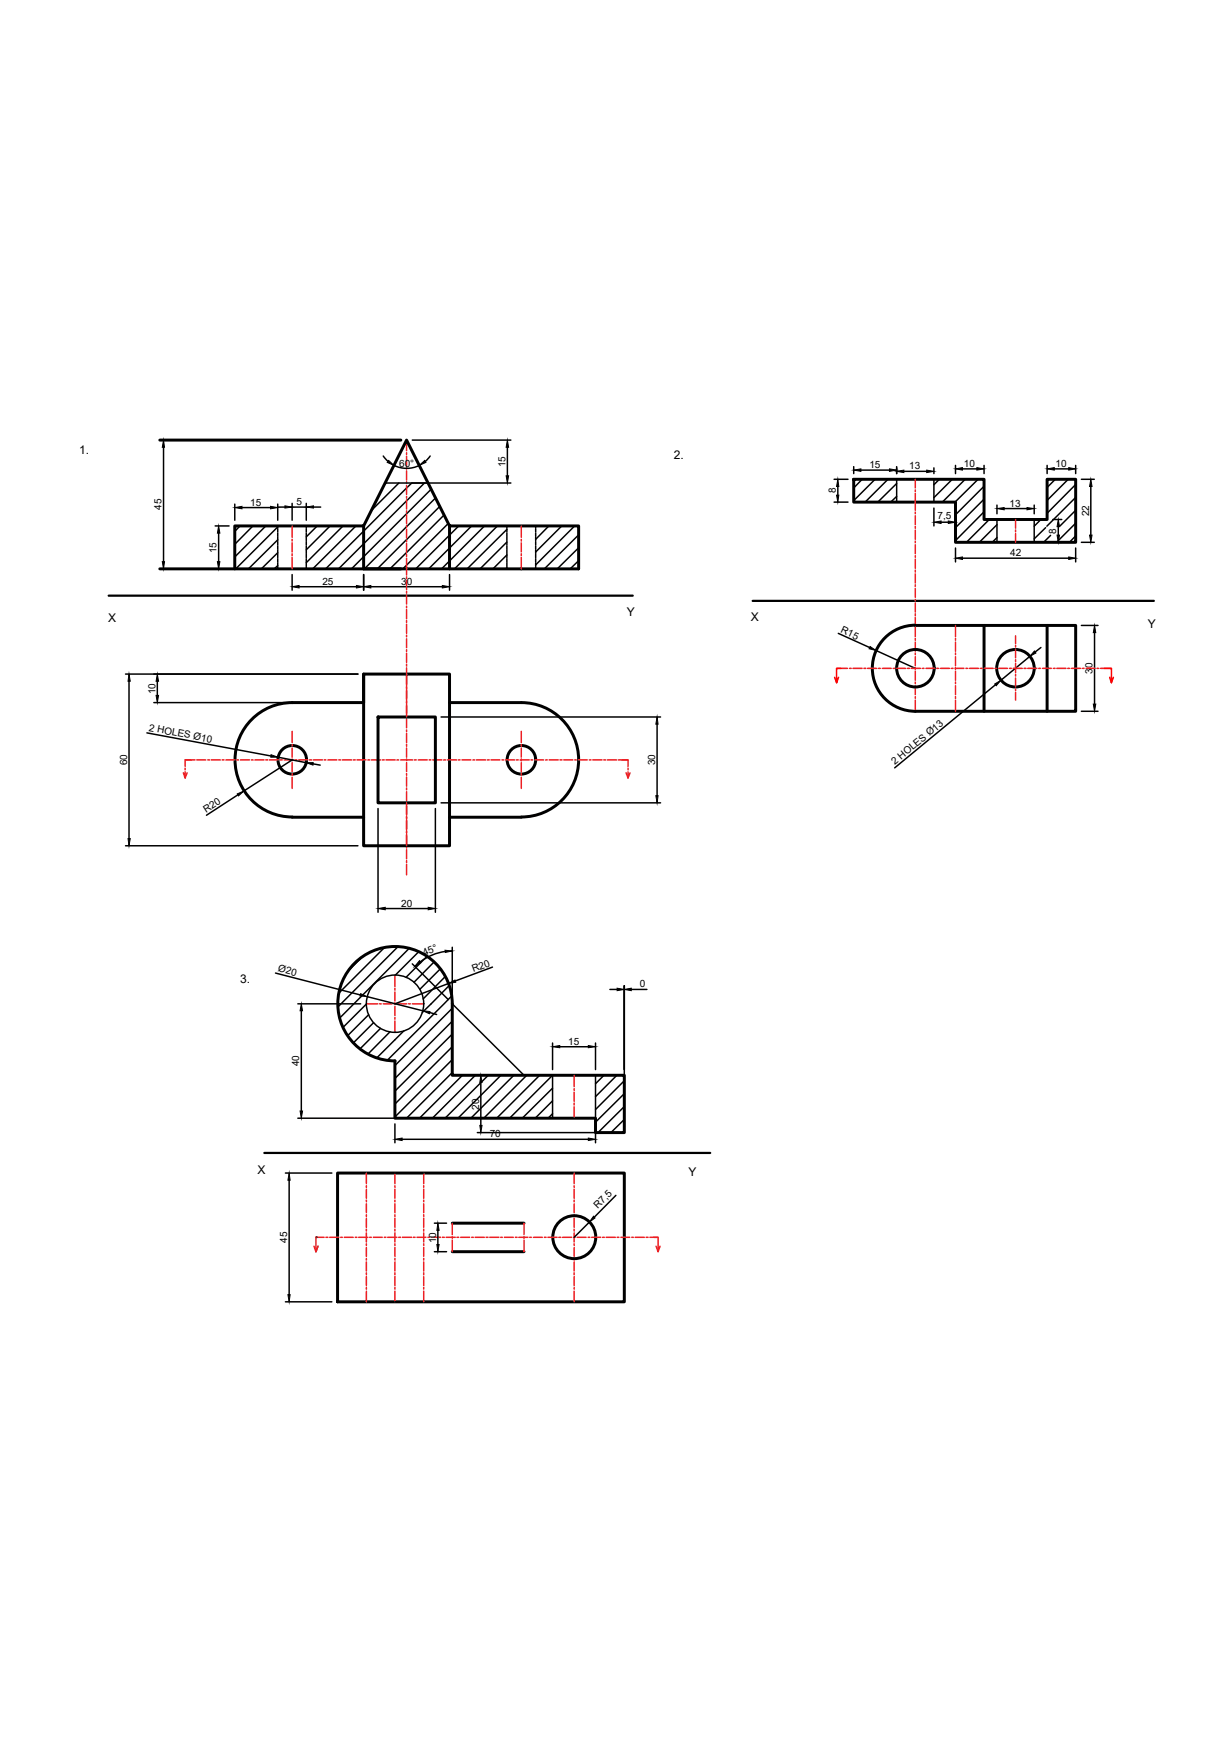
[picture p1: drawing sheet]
<svg xmlns="http://www.w3.org/2000/svg" width="210mm" height="297mm" viewBox="0 0 210 297" stroke-linecap="round" stroke-linejoin="round" font-family="sans-serif">
<defs><g id="words">
<g font-size="2">
<text x="13.5" y="77.4">1.</text>
<text x="114.9" y="78.3">2.</text>
<text x="18.4" y="106.2">X</text>
<text x="106.9" y="105">Y</text>
<text x="128" y="105.9">X</text>
<text x="195.7" y="107.2">Y</text>
<text x="41" y="167.8">3.</text>
<text x="43.9" y="200.3">X</text>
<text x="117.4" y="200.6">Y</text>
</g>
<g font-size="1.7">
<text x="68.1" y="79.6">60°</text>
<text x="86.2" y="79.7" transform="rotate(-90 86.2 79.7)">15</text>
<text x="148.2" y="79.9">15</text>
<text x="155.1" y="80.1">13</text>
<text x="164.4" y="79.7">10</text>
<text x="180" y="79.7">10</text>
<text x="27.5" y="87" transform="rotate(-90 27.5 87)">45</text>
<text x="42.7" y="86.3">15</text>
<text x="50.5" y="86.2">5</text>
<text x="142.5" y="84.2" transform="rotate(-90 142.5 84.2)">8</text>
<text x="159.9" y="88.5">7,5</text>
<text x="172.2" y="86.5">13</text>
<text x="185.7" y="88.1" transform="rotate(-90 185.7 88.1)">22</text>
<text x="36.9" y="94.4" transform="rotate(-90 36.9 94.4)">15</text>
<text x="172.2" y="94.9">42</text>
<text x="180.1" y="91" transform="rotate(-90 180.1 91)">8</text>
<text x="55" y="99.8">25</text>
<text x="68.4" y="99.8">30</text>
<text x="143.2" y="107.9" transform="rotate(25 143.2 107.9)">R15</text>
<text x="26.5" y="118.4" transform="rotate(-90 26.5 118.4)">10</text>
<text x="186.3" y="115" transform="rotate(-90 186.3 115)">30</text>
<text x="25.3" y="124.7" transform="rotate(11 25.3 124.7)">2 HOLES Ø10</text>
<text x="21.7" y="130.6" transform="rotate(-90 21.7 130.6)">60</text>
<text x="111.7" y="130.6" transform="rotate(-90 111.7 130.6)">30</text>
<text x="152.6" y="130.5" transform="rotate(-39 152.6 130.5)">2 HOLES Ø13</text>
<text x="35.2" y="138.7" transform="rotate(-33 35.2 138.7)">R20</text>
<text x="68.4" y="154.7">20</text>
<text x="47.3" y="165.7" transform="rotate(15 47.3 165.7)">Ø20</text>
<text x="72.4" y="163.1" transform="rotate(-23 72.4 163.1)">45°</text>
<text x="80.7" y="165.9" transform="rotate(-20 80.7 165.9)">R20</text>
<text x="109.1" y="168.5">0</text>
<text x="96.9" y="178.3">15</text>
<text x="51" y="181.9" transform="rotate(-90 51 181.9)">40</text>
<text x="81.7" y="189.3" transform="rotate(-90 81.7 189.3)">20</text>
<text x="83.5" y="194">70</text>
<text x="101.9" y="206.3" transform="rotate(-45 101.9 206.3)">R7,5</text>
<text x="49" y="212" transform="rotate(-90 49 212)">45</text>
<text x="74.4" y="212.1" transform="rotate(-90 74.4 212.1)">10</text>
</g>
</g></defs>
<!-- layer: 0 -->
<path d="M18.5 101.6h89.4M128.3 102.5h68.5M45.1 196.7h76" fill="none" stroke="#000" stroke-width=".38"/>
<g fill="none" stroke="#000" stroke-width=".25">
<path d="M27.9 76.3v19.5M65.4 77.8l.8 .9M67.2 79.4a4.8 4.8 0 0 0 4.3 0M70.3 75.1h16.8M73.3 77.8l-.8 .9M86.5 76.3v4.9M145.6 79.6v1.2M152.9 79.6v1.2M159.2 79.8v1M162.9 79.4v1.4M164.1 80h2.5M167.8 79.4v1.4"/>
<path d="M178.5 79.4v1.4M179.8 80h2.4M183.4 79.4v1.4M36.7 89.7h2.4M36.7 97.1h2.4M37.3 91v4.8M40 97.1h22M40 86v2.8M40.9 89.7l-.9 1M41.3 86.6h4.8M43.1 89.7l-3.1 3.2M45.3 89.7l-5.3 5.3"/>
<path d="M47.4 89.9l-7.2 7.2M47.4 92.1l-5 5M47.4 94.3l-2.8 2.8M47.4 96.5l-.6 .6M47.4 86v2.8M47.4 89.7v.3M47.4 90.2v.5M47.4 90.9v.6M47.4 91.6v.6M47.4 92.4v.5M47.4 93.1v.6M47.4 93.8v.6"/>
<path d="M47.4 94.6v.6M47.4 95.3v.6M47.4 96v.6M47.4 96.8v.3M47.4 86.5h1.2M49.8 85.9v2.9M49.8 98v2.7M49.8 86.5h2.4M52.2 85.9v2.9M52.2 89.7v.3M52.2 90.2v.5M52.2 90.9v.6"/>
<path d="M52.2 91.6v.6M52.2 92.4v.5M52.2 93.1v.6M52.2 93.8v.6M52.2 94.6v.6M52.2 95.3v.6M52.2 96v.6M52.2 96.8v.3M53.5 86.5h1.2M54.1 89.7l-1.9 1.9M56.3 89.7l-4.1 4.1M58.5 89.7l-6.3 6.3"/>
<path d="M60.7 89.7l-7.4 7.4M62 98v2.7M65.7 82.4h21.4M65.8 82.4l-.3 .3M68 82.4l-4.6 4.7M70.2 82.4l-14.7 14.7M72.4 82.4l-14.7 14.7M73.5 83.5l-13.6 13.6M74.3 84.9l-12.2 12.2M75 86.4l-10.7 10.7M75.7 87.9l-9.2 9.2M76.4 89.3l-7.7 7.8"/>
<path d="M76.7 98v2.7M78.2 89.7l-7.3 7.4M80.4 89.7l-7.3 7.4M82.6 89.7l-7.3 7.4M84.8 89.7l-7.3 7.4M86.4 90.3l-6.7 6.8M86.4 92.5l-4.5 4.6M86.4 94.7l-2.3 2.4M86.4 96.9l-.1 .2M86.4 89.7v.3M86.4 90.2v.5M86.4 90.9v.6"/>
<path d="M86.4 91.6v.6M86.4 92.4v.5M86.4 93.1v.6M86.4 93.8v.6M86.4 94.6v.6M86.4 95.3v.6M86.4 96v.6M86.4 96.8v.3M91.3 89.7v.3M91.3 90.2v.5M91.3 90.9v.6M91.3 91.6v.6"/>
<path d="M91.3 92.4v.5M91.3 93.1v.6M91.3 93.8v.6M91.3 94.6v.6M91.3 95.3v.6M91.3 96v.6M91.3 96.8v.3M91.4 89.7l-.1 .1M93.6 89.7l-2.3 2.3M95.8 89.7l-4.5 4.5M98 89.7l-6.7 6.7M98.7 91.3l-5.9 5.8"/>
<path d="M98.7 93.5l-3.7 3.6M98.7 95.7l-1.5 1.4M142.2 81.8h2.4M142.2 85.7h2.4M142.9 83v1.5M146.8 80.2h4.9M147 81.8l-1.4 1.5M149.2 81.8l-3.6 3.6M151.4 81.8l-3.9 3.9M152.9 82.5l-3.2 3.2M152.9 84.7l-1 1M152.9 81.8v3.9"/>
<path d="M154.1 80.4h3.9M159.2 81.8v3.9M159.2 86.7v3M160.2 81.8l-1 .9M160.5 89.1h1.2M162.4 81.8l-3.2 3.1M162.9 86.7v3M162.9 93.5v2.4M164.1 95.2h18.1M164.6 81.8l-3.9 3.9M166.8 81.8l-4 3.9M167.8 83l-4.9 4.8"/>
<path d="M167.8 85.2l-4.9 4.8M167.8 87.3l-4.9 4.9M168.7 88.6l-3.9 3.9M170 89.5l-3 3M170 91.7l-.8 .8M170 86.2v1.5M170 88.6v3.9M171.2 86.8h3.9M176.3 86.2v1.5M176.3 88.6v3.9M177.5 88.6l-1.2 1.2M178.3 90l-2 1.9"/>
<path d="M179.1 91.3l-1.1 1.2M179.5 92.5h1.5M179.5 88.6h1.5M179.9 81.8l-1.4 1.4M180.5 89.9v1.4M182.1 81.8l-3.6 3.6M183.4 82.7l-4.9 4.9M183.4 84.9l-4.9 4.9M183.4 87.1l-2.7 2.7M183.4 89.3l-3.2 3.2M183.4 91.4l-1 1.1M183.4 93.5v2.4"/>
<path d="M184.4 81.8h2.2M184.4 92.5h2.2M186 83v8.3M21.4 115h39.6M22 116.2v26.9M26.8 116.2v2.4M51 100.1h9.8M62 115v4.9h-35.8M63.2 100.1h12.2M142.9 108.1l5.4 2.4M149.4 111l6.7 3M169.7 116.8l-17.1 14.2"/>
<path d="M175.6 112l-4.9 4.1M177.5 110.5l-1 .7M184.4 106.7h2.8M186.6 107.9v12.2M25 125l21.2 4M40.5 135.6l-5.3 3.5M47.4 129.2l4.8 .9M49.8 129.7l-8.2 5.2M53.4 130.3l1.2 .2M62 139.4v4.9M64.5 138v17.6M74.2 138v17.6"/>
<path d="M75.2 122.3h37.4M75.2 137h37.4M76.7 139.4v4.9M112 123.6v12.1M184.4 121.4h2.8M21.4 144.3h39.6M65.7 155h7.3M47 166l14.4 3.7M50.8 171.3h10.7M51.4 172.5v17.1M61.8 163.2l-2.5 2.5M62.5 171.3l-4.1 4"/>
<path d="M62.6 170l9.5 2.5M62.9 173.1l-3.6 3.6M63.7 174.5l-3.5 3.5M64.9 175.5l-3.5 3.5M65.6 161.7l-7.9 7.8M66.5 176.1l-3.8 3.8M67.9 161.5l-10.3 10.3M68.9 175.9l-4.7 4.6M69.8 161.8l-11.9 11.9M70.3 164.5l6.1 6M71.4 162.4l-4 4M72.8 163.1l-3.6 3.6"/>
<path d="M73.3 172.7l1.2 .4M74 164.1l-3.4 3.5M75.1 165.3l-3.5 3.5M75.9 162.3l-1.3 .3-1.2 .5-1.7 1M75.9 166.6l-3.7 3.8M76.5 167.8l-9.2 3.5M76.6 168.1l-4.6 4.6M77 169.9l-11 11M77.1 172l-9.8 9.8M77.1 174.2l-9.8 9.8M77.1 176.4l-9.8 9.8M77.1 178.6l-9.8 9.8"/>
<path d="M77.1 171.3l12.3 12.2M77.1 161.6v8.7M84 165l-6.4 2.4M94.2 178v4.5M95.4 178.6h4.9M101.5 178v4.5M104 168.8h1.2M107.6 168.8h2.7M50.8 190.8h49.8M67.3 191.8v3.2M68.6 194.4h31.7M77.1 180.8l-9.8 9.8"/>
<path d="M77.1 183l-7.8 7.8M78.1 183.5h4.5M78.9 183.5l-7.4 7.3M81.1 183.5l-7.4 7.3M81.4 193.2h24.1M82 184.7v7.3M83.3 183.5l-7.4 7.3M85.4 183.5l-7.3 7.3M86.9 190.8l7.3-7.3v7.3M87.6 183.5l-7.3 7.3M89.8 183.5l-7.3 7.3M92 183.5l-7.3 7.3"/>
<path d="M94.2 185.7l-5.1 5.1M94.2 187.8l-2.9 3M94.2 190l-.7 .8M101.5 183.5v7.3M101.5 191.8v3.2M103 183.5l-1.5 1.4M105.2 183.5l-3.7 3.6M106.5 182.5v-14.3v24.1M106.5 184.4l-5 4.9M106.5 186.6l-5 4.9M106.5 188.8l-4.5 4.4M106.5 191l-2.3 2.2"/>
<path d="M106.5 193.2h-.1M48.7 200.1h7.9M49.3 201.4v19.5M53.9 211.1h.1M54.2 212.6l-.3 1M62.5 200.1h9.7M74.1 208.7h2M74.1 213.6h2M74.7 209.9v2.4M100.5 208.5l-2.6 2.6M105 203.9l-3.7 3.8M48.7 222.1h7.9"/>
<path d="M67.3 222.1h4.9"/>
<circle cx="67.4" cy="171.2" r="4.9"/>
</g>
<g fill="none" stroke="#000" stroke-width=".51">
<path d="M27.2 75.1h41.2M27.2 97.1h41.2M62 89.7v7.4h36.7v-7.4h-22l-7.4-14.6-7.3 14.6h-22v7.4M76.7 89.7v7.4M145.6 81.8h22.2v6.8h10.7v-6.8h4.9v10.7h-20.5v-6.8h-17.3zM62 115h14.7v29.3h-14.7zM62 115v4.9h-12.2a9.8 9.8 0 0 0-9.7 9.7 9.8 9.8 0 0 0 9.7 9.8M76.7 119.9h12.2M88.9 119.9a9.8 9.8 0 0 1 9.8 9.7 9.8 9.8 0 0 1-9.8 9.8M156.1 106.7h27.3v14.7h-27.3M156.1 106.7a7.3 7.3 0 0 0-7.4 7.3 7.3 7.3 0 0 0 7.4 7.4M167.8 106.7v14.7"/>
<path d="M178.5 106.7v14.7M49.8 139.4h12.2M64.5 122.3h9.7v14.7h-9.7zM76.7 139.4h12.2M77.1 171.2a9.8 9.8 0 0 0-9.7-9.7 9.8 9.8 0 0 0-9.8 9.7 9.8 9.8 0 0 0 9.7 9.8v9.8h34.2v2.4h5v-9.7h-29.4v-12.2M57.6 200.1h48.9v22h-48.9zM77.1 208.7h12.3M77.1 213.6h12.3"/>
<circle cx="156.1" cy="114" r="3.2"/>
<circle cx="173.2" cy="114" r="3.2"/>
<circle cx="49.8" cy="129.6" r="2.43"/>
<circle cx="88.9" cy="129.6" r="2.43"/>
<circle cx="97.9" cy="211.1" r="3.7"/>
</g>
<g fill="none" stroke="#ed1f24" stroke-width=".25">
<path d="M69.3 75.1v1.8M69.3 77.2v.3M69.3 77.8v1.6M69.3 79.7v.3M49.8 89.7v2M49.8 92v.3M49.8 92.6v1.6M49.8 94.5v.3M49.8 95.1v2M69.3 80.3v1.6M69.3 82.2v.3M69.3 82.8v1.6"/>
<path d="M69.3 84.7v.3M69.3 85.3v1.6M69.3 87.2v.3M69.3 87.8v1.6M69.3 89.6v.3M69.3 90.3v1.5M69.3 92.1v.3M69.3 92.7v1.6M69.3 94.6v.3M69.3 95.2v2.9M69.3 98.4v.3M69.3 99v1.6"/>
<path d="M88.9 89.7v2M88.9 92v.3M88.9 92.6v1.6M88.9 94.5v.3M88.9 95.1v2M156.1 81.8v1.5M156.1 83.6v.3M156.1 84.2v2.9M156.1 87.4v.3M156.1 88v1.5M156.1 89.8v.4M156.1 90.5v1.5"/>
<path d="M156.1 92.3v.3M156.1 92.9v1.6M156.1 94.8v.3M156.1 95.4v1.6M156.1 97.3v.3M156.1 97.9v1.6M156.1 99.8v.3M173.2 88.6v1.5M173.2 90.4v.3M173.2 91v1.5M69.3 100.9v.3M69.3 101.5v1.6"/>
<path d="M69.3 103.4v.3M69.3 104v1.6M69.3 105.9v.3M69.3 106.5v1.6M69.3 108.4v.3M69.3 109v1.5M69.3 110.9v.3M69.3 111.4v1.6M69.3 113.3v.4M69.3 113.9v3.1M69.3 117.1v.5M69.3 117.7v1.8"/>
<path d="M69.3 119.5v.5M142.6 114h1.9M144.9 114h.2M145.4 114h1.6M147.3 114h.3M147.9 114h1.6M149.8 114h.3M150.4 114h1.6M152.3 114h.3M152.9 114h1.6M154.8 114h.3M155.4 114h1.6"/>
<path d="M156.1 100.4v1.5M156.1 102.3v.3M156.1 102.9v1.5M156.1 104.7v.4M156.1 105.4v3.2M156.1 108.9v.3M156.1 109.5v1.6M156.1 111.4v.3M156.1 112v1.6M156.1 113.9v.3M156.1 114.5v1.6M156.1 116.4v.3"/>
<path d="M156.1 117v1.5M156.1 118.9v.3M156.1 119.5v1.9M157.3 114h.3M157.9 114h1.5M159.7 114h.3M160.3 114h1.6M162.2 114h.3M162.8 114h1.6M162.9 106.7v1.9M162.9 108.9v.3M162.9 109.5v1.6"/>
<path d="M162.9 111.4v.3M162.9 112v1.6M162.9 113.9v.3M162.9 114.5v1.6M162.9 116.4v.3M162.9 117v1.5M162.9 118.9v.3M162.9 119.5v1.9M164.7 114h.3M165.3 114h1.6M167.2 114h.3M167.8 114h1.6"/>
<path d="M169.7 114h.3M170.3 114h1.5M172.2 114h.3M172.7 114h1.6M173.2 108.5v1.3M173.2 110.1v.3M173.2 110.7v1.6M173.2 112.6v.3M173.2 113.2v1.6M173.2 115v.3M173.2 115.7v1.5M173.2 117.5v.3"/>
<path d="M173.2 118.1v1.4M174.6 114h.3M175.2 114h1.6M177.1 114h.3M177.7 114h1.6M179.6 114h.3M180.2 114h1.6M182.1 114h.3M182.7 114h1.6M184.6 114h.3M185.2 114h1.5M187.1 114h.3"/>
<path d="M187.6 114h1.9M31.6 131.7v1l-.3-.8M31.6 129.7h1M31.6 131v.3M31.9 131.9l-.3 .8M32.8 129.7h-1.2v1.1M32.9 129.7h.4M33.6 129.7h1.5M35.4 129.7h.3M36 129.7h1.6M37.9 129.7h.3M38.5 129.7h1.6"/>
<path d="M40.4 129.7h.3M41 129.7h1.5M42.9 129.7h.3M43.5 129.7h1.5M45.3 129.7h.4M46 129.7h1.5M47.8 129.7h.3M48.5 129.7h1.5M49.8 124.8v1.9M49.8 127v.3M49.8 127.6v1.6M49.8 129.5v.3"/>
<path d="M49.8 130.1v1.6M49.8 132v.3M49.8 132.6v1.9M50.3 129.7h.3M50.9 129.7h1.6M52.8 129.7h.3M53.4 129.7h1.6M55.3 129.7h.3M55.9 129.7h1.5M57.8 129.7h.3M58.4 129.7h1.5M60.2 129.7h.4"/>
<path d="M60.9 129.7h1.5M62.7 129.7h.3M63.3 129.7h1.6M65.2 129.7h.3M65.8 129.7h1.6M67.7 129.7h.3M68.3 129.7h2.1M69.3 120.2v2.1M69.3 122.7v1.5M69.3 124.5v.3M69.3 125.1v1.6M69.3 127v.3"/>
<path d="M69.3 127.6v1.6M69.3 129.5v.3M69.3 130.1v1.5M69.3 132v.3M69.3 132.6v1.5M69.3 134.4v.4M69.3 135.1v1.5M69.3 136.9v2.2M69.3 139.3v.4M69.3 139.9v1.7M70.7 129.7h.3M71.3 129.7h1.5"/>
<path d="M73.2 129.7h.3M73.8 129.7h1.5M75.6 129.7h.4M76.3 129.7h1.5M78.1 129.7h.3M78.8 129.7h1.5M80.6 129.7h.3M81.2 129.7h1.6M83.1 129.7h.3M83.7 129.7h1.5M85.6 129.7h.3M86.2 129.7h1.5"/>
<path d="M88 129.7h.4M88.7 129.7h1.5M88.9 124.8v1.9M88.9 127v.3M88.9 127.6v1.6M88.9 129.5v.3M88.9 130.1v1.6M88.9 132v.3M88.9 132.6v1.9M90.5 129.7h.3M91.2 129.7h1.5M93 129.7h.3"/>
<path d="M93.6 129.7h1.6M95.5 129.7h.3M96.1 129.7h1.6M98 129.7h.3M98.6 129.7h1.5M100.5 129.7h.3M101.1 129.7h1.5M102.9 129.7h.4M103.6 129.7h1.5M105.4 129.7h.3M105.8 129.7h1.3v1.1M106.1 129.7h1"/>
<path d="M106.8 131.9l.3 .8M107.1 131.7v1l.3-.8M107.1 131v.3M69.3 141.7v.5M69.3 142.4v1.9M69.3 144.4v.3M69.3 145v1.5M69.3 146.8v.4M69.3 147.5v1.8M62.5 171.3h1.9M64.7 171.3h.3M65.3 171.3h1.6"/>
<path d="M67.2 171.3h.3M67.3 166.4v1.9M67.3 168.6v.3M67.3 169.2v1.6M67.3 171.1v.3M67.3 171.7v1.6M67.3 173.6v.3M67.3 174.2v1.9M67.8 171.3h1.6M69.7 171.3h.3M70.3 171.3h1.9M97.9 183.5v1.9"/>
<path d="M97.9 185.7v.3M97.9 186.3v1.6M97.9 188.2v.3M97.9 188.8v2M53.5 212.6l.4 1 .3-1M55.3 211.1h-1.4v2.5M55.6 211.1h.3M56.2 211.1h1.6M58.1 211.1h.3M58.7 211.1h1.5M60.6 211.1h.3M61.2 211.1h1.5"/>
<path d="M62.5 200.1v1.9M62.5 202.3v.3M62.5 202.9v1.6M62.5 204.8v.2M62.5 205.4v1.5M62.5 207.2v.3M62.5 207.8v1.6M62.5 209.7v.3M62.5 210.3v1.6M62.5 212.2v.3M62.5 212.8v1.6M62.5 214.7v.3"/>
<path d="M62.5 215.3v1.6M62.5 217.2v.3M62.5 217.8v1.6M62.5 219.7v.2M63 211.1h.3M63.7 211.1h1.5M65.5 211.1h.3M66.1 211.1h1.6M67.3 200.1v1.9M67.3 202.3v.3M67.3 202.9v1.6M67.3 204.8v.2"/>
<path d="M67.3 205.4v1.5M67.3 207.2v.3M67.3 207.8v1.6M67.3 209.7v.3M67.3 210.3v1.6M67.3 212.2v.3M67.3 212.8v1.6M67.3 214.7v.3M67.3 215.3v1.6M67.3 217.2v.3M67.3 217.8v1.6M67.3 219.7v.2"/>
<path d="M68 211.1h.3M68.6 211.1h1.6M70.5 211.1h.3M71.1 211.1h1.5M72.2 200.1v1.9M72.2 202.3v.3M72.2 202.9v1.6M72.2 204.8v.2M72.2 205.4v1.5M72.2 207.2v.3M72.2 207.8v1.6M72.2 209.7v.3"/>
<path d="M72.2 210.3v1.6M72.2 212.2v.3M72.2 212.8v1.6M72.2 214.7v.3M72.2 215.3v1.6M72.2 217.2v.3M72.2 217.8v1.6M72.2 219.7v.2M73 211.1h.3M73.6 211.1h1.5M75.4 211.1h.4M76.1 211.1h1.5"/>
<path d="M77.1 208.7v1.9M77.1 211v.3M77.1 211.6v2M77.9 211.1h.3M78.6 211.1h1.5M80.4 211.1h.3M81 211.1h1.6M82.9 211.1h.3M83.5 211.1h1.6M85.4 211.1h.3M86 211.1h1.5M87.9 211.1h.3"/>
<path d="M88.5 211.1h1.5M89.4 208.7v1.9M89.4 211v.3M89.4 211.6v2M90.3 211.1h.3M91 211.1h1.5M92.8 211.1h.3M93.4 211.1h1.6M95.3 211.1h.3M95.9 211.1h1.6M97.8 211.1h.3M97.9 200.1v1.9"/>
<path d="M97.9 202.3v.3M97.9 202.9v1.6M97.9 204.8v.2M97.9 205.4v1.5M97.9 207.2v.3M97.9 207.8v1.6M97.9 209.7v.3M97.9 210.3v1.6M97.9 212.2v.3M97.9 212.8v1.6M97.9 214.7v.3M97.9 215.3v1.6"/>
<path d="M97.9 217.2v.3M97.9 217.8v1.6M97.9 219.7v.2M98.4 211.1h1.5M100.3 211.1h.3M100.9 211.1h1.5M102.7 211.1h.4M103.4 211.1h1.5M105.2 211.1h.3M105.9 211.1h1.5M107.7 211.1h.3M108.3 211.1h1.6"/>
<path d="M110.2 211.1h.3M110.8 211.1h1.4M111.4 211.1h.8v2.5l.4-1M111.9 212.6l.3 1M62.5 220.3v1.8M67.3 220.3v1.8M72.2 220.3v1.8M97.9 220.3v1.8"/>
</g>
<g fill="#000" stroke="#000" stroke-width=".17">
<path d="M27.9 75.1l.2 1.2h-.4zM66.3 78.6l.9 .8-1.2-.5zM71.5 79.4l.9-.8 .2 .3zM86.5 75.1l.2 1.2h-.4zM145.6 80.2l1.2-.2v.4zM151.7 80l1.2 .2-1.2 .2zM162.9 80l1.2-.2v.4zM166.6 79.8l1.2 .2-1.2 .2zM178.5 80l1.3-.2v.4zM182.2 79.8l1.2 .2-1.2 .2zM27.7 95.8h.4l-.2 1.3zM37.3 89.7l.2 1.3h-.4z"/>
<path d="M37.1 95.8h.4l-.2 1.3zM40 86.6l1.3-.2v.4zM46.1 86.4l1.3 .2-1.3 .2zM48.6 86.3l1.2 .2-1.2 .2zM49.8 100.1l1.2-.2v.4zM52.2 86.5l1.3-.2v.4zM60.8 99.9l1.2 .2-1.2 .2zM62 100.1l1.2-.2v.4zM75.4 99.9l1.3 .2-1.3 .2zM86.3 81.2h.4l-.2 1.2zM142.9 81.8l.1 1.2h-.4zM142.6 84.5h.4l-.1 1.2z"/>
<path d="M152.9 80.4l1.2-.2v.4zM158 80.2l1.2 .2-1.2 .2zM159.2 89.1l1.3-.2v.4zM161.7 88.9l1.2 .2-1.2 .2zM162.9 95.2l1.2-.2v.4zM170 86.8l1.2-.2v.4zM175.1 86.6l1.2 .2-1.2 .2zM180.5 88.6l.2 1.3h-.5zM180.2 91.3h.5l-.2 1.2zM182.2 95l1.2 .2-1.2 .2zM186 81.8l.2 1.2h-.4zM185.8 91.3h.4l-.2 1.2z"/>
<path d="M22 115l.2 1.2h-.4zM26.8 115l.2 1.2h-.4zM26.6 118.6h.4l-.2 1.3zM148.4 110.3l1 .7-1.2-.3zM169.6 116.7l1.1-.6-.8 .9zM176.4 111.1l.2 .3-1 .6zM186.6 106.7l.2 1.2h-.4zM40.5 135.5l1.1-.6-.9 .9zM46.2 128.8l1.2 .4h-1.2zM52.2 130.1h1.2v.4zM112 122.3l.2 1.3h-.4zM111.8 135.7h.4l-.2 1.3z"/>
<path d="M186.4 120.1h.4l-.2 1.3zM21.8 143.1h.4l-.2 1.2zM64.5 155l1.2-.2v.4zM73 154.8l1.2 .2-1.2 .2zM51.4 171.3l.2 1.2h-.4zM61.5 169.5l1.1 .5-1.2-.1zM71.5 163.9l.3 .3-1.1 .7zM72.1 172.5l1.2 .1-.1 .4zM75.9 162.1l1.2 .1-1.2 .3zM76.5 167.8l1.1-.6 .1 .4zM94.2 178.6l1.2-.2v.4zM100.3 178.4l1.2 .2-1.2 .2z"/>
<path d="M105.2 168.6l1.3 .2-1.3 .2zM106.5 168.8l1.1-.2v.4zM51.2 189.6h.4l-.2 1.2zM67.3 194.4l1.3-.2v.4zM82 183.5l.2 1.2h-.4zM81.8 192h.4l-.2 1.2zM100.3 194.2l1.2 .2-1.2 .2zM49.3 200.1l.2 1.3h-.4zM74.7 208.7l.2 1.2h-.4zM74.5 212.3h.4l-.2 1.3zM101.2 207.5l.3 .3-1 .7zM49.1 220.9h.4l-.2 1.2z"/>
</g>
<path d="M142.3 115.6l.3 .9M143.4 114h-.8v2.5l.4-.9M188.3 114h1.2v2.5l.4-.9M189.2 115.6l.3 .9" fill="none" stroke="#f00" stroke-width=".25"/>
<use href="#words"/>
</svg>
